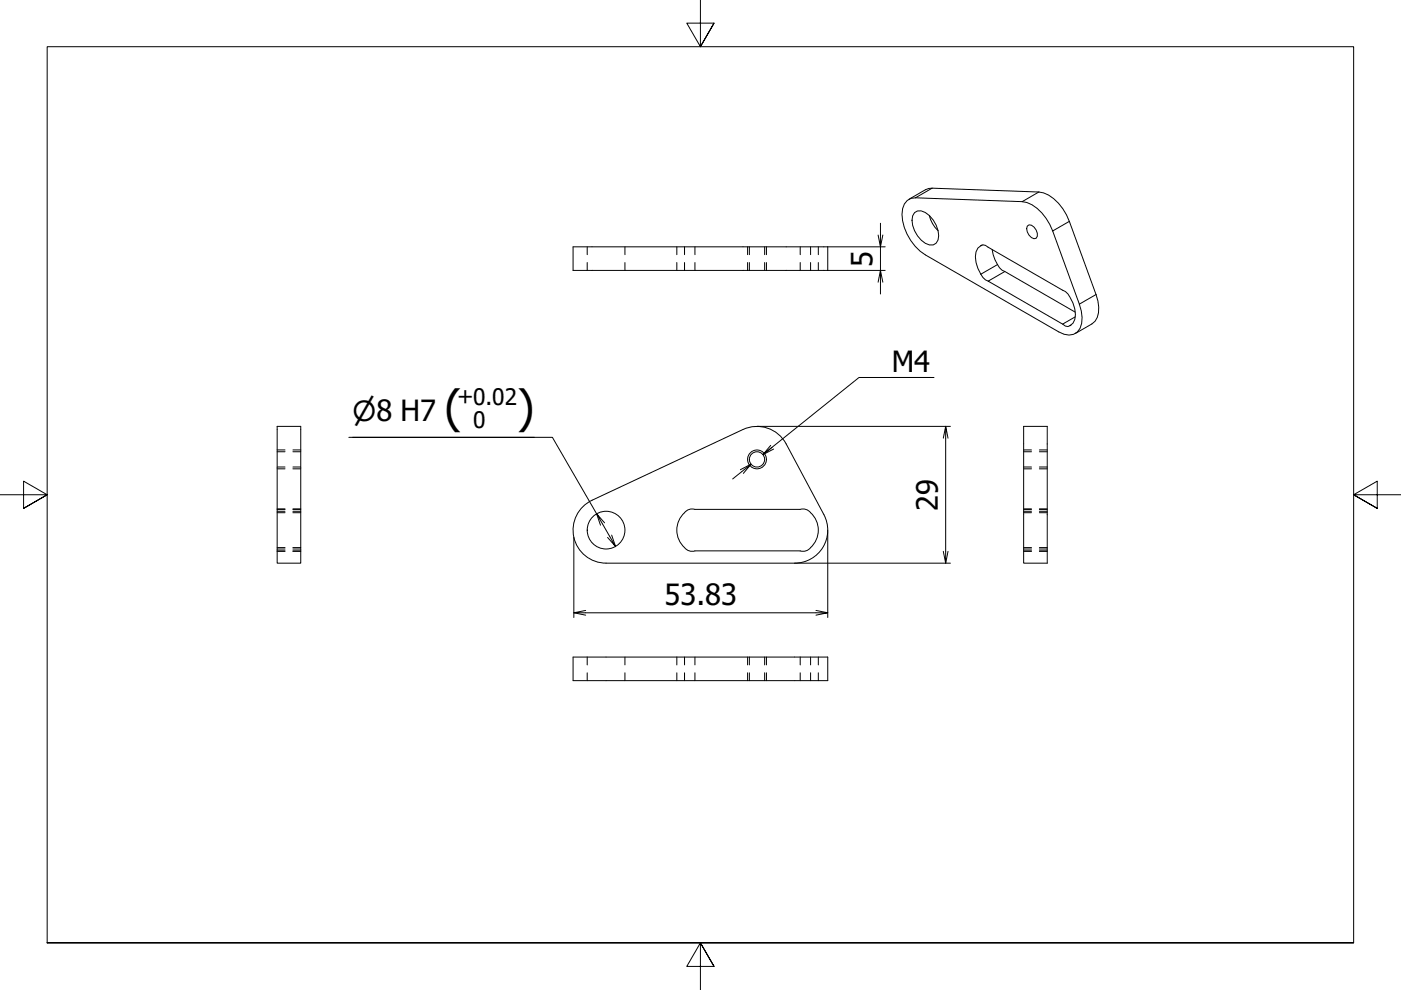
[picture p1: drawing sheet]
<svg xmlns="http://www.w3.org/2000/svg" width="297mm" height="210mm" viewBox="0 0 297 210" stroke-linecap="round" stroke-linejoin="round" font-family="sans-serif">
<defs><g id="words">
<g font-size="9.6">
<text x="94.2" y="89.7">(</text>
<text x="109.6" y="89.7">)</text>
</g>
<g font-size="6.2">
<text x="185" y="56.5" transform="rotate(-90 185 56.5)">5</text>
<text x="189.1" y="78.9">M4</text>
<text x="198.8" y="108.3" transform="rotate(-90 198.8 108.3)">29</text>
<text x="140.9" y="128.2">53.83</text>
</g>
<text font-size="5.9" x="74.8" y="89.2">⌀8 H7</text>
<g font-size="4.8">
<text x="96.9" y="85.6">+0.02</text>
<text x="100.3" y="90.7">0</text>
</g>
</g></defs>
<!-- layer: Visible (ISO) -->
<g fill="none" stroke="#000" stroke-width=".21">
<path d="M121.5 52.3h54v5h-54zM192.4 42.5l.7-.4 1-.2 22.6 .9a8.2 8.2 0 0 1 5.9 4.8l6.2 16.9a6.7 6.7 0 0 1 .2 5.1 2.64 2.64 0 0 1-3.4 1.3l-1.1-.5-28.3-16.4a10.4 10.4 0 0 1-4.8-9.8l.3-1zM192.7 42.3l3.5-2.1 1.4-.3 22.7 .8a8.2 8.2 0 0 1 5.8 4.9l6.3 16.8a6.3 6.3 0 0 1-.2 5.7l-.7 .6-3.5 2M193.9 45.1a2.29 2.29 0 0 1 3.2 .6 5.8 5.8 0 0 1 1.8 5.2 1.66 1.66 0 0 1-2.7 .7 5.8 5.8 0 0 1-2.7-5.8zM197 45.7a6.7 6.7 0 0 0 1.9 3.2M208 52.1l.4-.2 .5 .1 16.4 9.5a4 4 0 0 1 2.2 2.7 4.6 4.6 0 0 1 0 4.3l-.6 .5M208 52.1a3 3 0 0 0-1.1 3.5l.4 1.3 .7 1.2M208 58.1l.4 .7 .5 .5 .6 .3M208.2 51.9l-.2 .2M210.4 52.9l.5 2.1 .6 1.1M211.5 56.1l1 1.2 .5 .3M211.5 56.1l-3.5 2"/>
<path d="M217.8 47.9l.4-.2a1.98 1.98 0 0 1 1.5 2.8 1.61 1.61 0 0 1-1.9-1.3l-.1-.7zM225.3 68.7l.6 .4 .5 .1 .5-.2M227.1 68.9l-.2 .1M228 66.2l-15-8.6-3.5 2 15.8 9.1 2.7-1.5M58.8 90.4h5v29h-5zM217 90.4h5v29h-5zM145.5 108.3a2.02 2.02 0 0 1 1.8-.3h22.4a2.32 2.32 0 0 1 2.6 1.1 4.9 4.9 0 0 1-1.7 7.8l-23.3-.1a2.32 2.32 0 0 1-2.6-1.1 5.1 5.1 0 0 1 .8-7.4zM174.7 109.1l-8-15a7 7 0 0 0-9.2-3l-32 15a7 7 0 0 0-3.8 7.8 7 7 0 0 0 6.8 5.5h40a7 7 0 0 0 6.2-10.3M121.5 139.3h54v5h-54z"/>
<circle cx="160.5" cy="97.4" r="1.62"/>
<circle cx="128.5" cy="112.4" r="4"/>
</g>
<!-- layer: Visible Narrow (ISO) -->
<g fill="none" stroke="#000" stroke-width=".21">
<path d="M197.6 39.9l-3.5 2M220.3 40.7l-3.6 2.1M226.7 46.9l-3.5 2.1M232.4 62.4l-3.6 2.1"/>
<circle cx="160.5" cy="97.4" r="2"/>
</g>
<!-- layer: Hidden (ISO) -->
<g fill="none" stroke="#000" stroke-width=".21">
<path d="M124.5 52.3v1.7M124.5 55.7v1.6M132.5 52.3v1.7M132.5 55.7v1.6M143.5 52.3v1.7M143.5 55.7v1.6M145.1 52.3v1.7M145.1 55.7v1.6M147.3 52.3v1.7M147.3 55.7v1.6M158.5 52.3v1.7M158.5 55.7v1.6"/>
<path d="M158.9 52.3v1.7M158.9 55.7v1.6M162.1 52.3v1.7M162.1 55.7v1.6M162.5 52.3v1.7M162.5 55.7v1.6M169.7 52.3v1.7M169.7 55.7v1.6M171.9 52.3v1.7M171.9 55.7v1.6M173.5 52.3v1.7M173.5 55.7v1.6"/>
<path d="M58.8 95.8h1.6M58.8 99h1.6M58.8 95.4h1.6M58.8 99.4h1.6M62.1 95.8h1.7M62.1 99h1.7M62.1 95.4h1.7M62.1 99.4h1.7M217 95.8h1.7M217 99h1.7M217 95.4h1.7M217 99.4h1.7"/>
<path d="M220.4 95.8h1.6M220.4 99h1.6M220.4 95.4h1.6M220.4 99.4h1.6M58.8 116.8h1.6M58.8 108h1.6M58.8 108.7h1.6M58.8 116.1h1.6M58.8 107.9h1.6M58.8 116.9h1.6M58.8 108.4h1.6M58.8 116.4h1.6"/>
<path d="M62.1 116.8h1.7M62.1 108h1.7M62.1 108.7h1.7M62.1 116.1h1.7M62.1 107.9h1.7M62.1 116.9h1.7M62.1 108.4h1.7M62.1 116.4h1.7M217 116.8h1.7M217 108h1.7M217 108.7h1.7M217 116.1h1.7"/>
<path d="M217 107.9h1.7M217 116.9h1.7M217 108.4h1.7M217 116.4h1.7M220.4 116.8h1.6M220.4 108h1.6M220.4 108.7h1.6M220.4 116.1h1.6M220.4 107.9h1.6M220.4 116.9h1.6M220.4 108.4h1.6M220.4 116.4h1.6"/>
<path d="M124.5 139.3v1.7M132.5 139.3v1.7M143.5 139.3v1.7M145.1 139.3v1.7M147.3 139.3v1.7M158.5 139.3v1.7M158.9 139.3v1.7M162.1 139.3v1.7M162.5 139.3v1.7M169.7 139.3v1.7M171.9 139.3v1.7M173.5 139.3v1.7"/>
<path d="M124.5 142.6v1.7M132.5 142.6v1.7M143.5 142.6v1.7M145.1 142.6v1.7M147.3 142.6v1.7M158.5 142.6v1.7M158.9 142.6v1.7M162.1 142.6v1.7M162.5 142.6v1.7M169.7 142.6v1.7M171.9 142.6v1.7M173.5 142.6v1.7"/>
</g>
<!-- layer: Border (ISO) -->
<path d="M148.5 0v9.9l-2.9-5h5.8l-2.9 5 2.9-5M0 104.9h10l-5-2.9v5.8l5-2.9-5 2.9M297 104.9h-10l5-2.9v5.8l-5-2.9 5 2.9M10 199.9v-190h277v190h-277h277M151.4 204.9l-2.9-5 2.9 5h-5.8l2.9-5v10" fill="none" stroke="#000" stroke-width=".21"/>
<!-- layer: Dimension (ISO) -->
<g fill="none" stroke="#000" stroke-width=".21">
<path d="M175.5 57.3h12.2M175.5 52.3h12.2M186.7 47.3v5l-.5-2.5M187.2 59.8l-.5-2.5v5M187.2 49.8l-.5 2.5v5l-.5 2.5M74 92.7h43.1l9.4 16.2 .8 2.5M74.8 92.7h38.5M159.2 98.4l-2.2 1.2M160.5 90.4h41M163.4 94.4l-1.6 2 1.9-1.6M189.1 80h8.1M198 80h-15.9l-20.3 16.4 2.2-1.2"/>
<path d="M200.5 90.4l-.5 2.5M201 92.9l-.5-2.5v29l-.5-2.5M121.7 113.9v17M128.2 110.9l-1.7-2 4 7-1.7-2M129.7 113.5l.8 2.4M157.6 100.4l1.6-2-3.9 3.2M168.5 119.4h33M175.5 112.4v18.5M201 116.9l-.5 2.5M121.7 129.9l2.5 .5M124.2 129.4l-2.5 .5h53.8l-2.5 .5M173 129.4l2.5 .5"/>
</g>
<use href="#words"/>
</svg>
